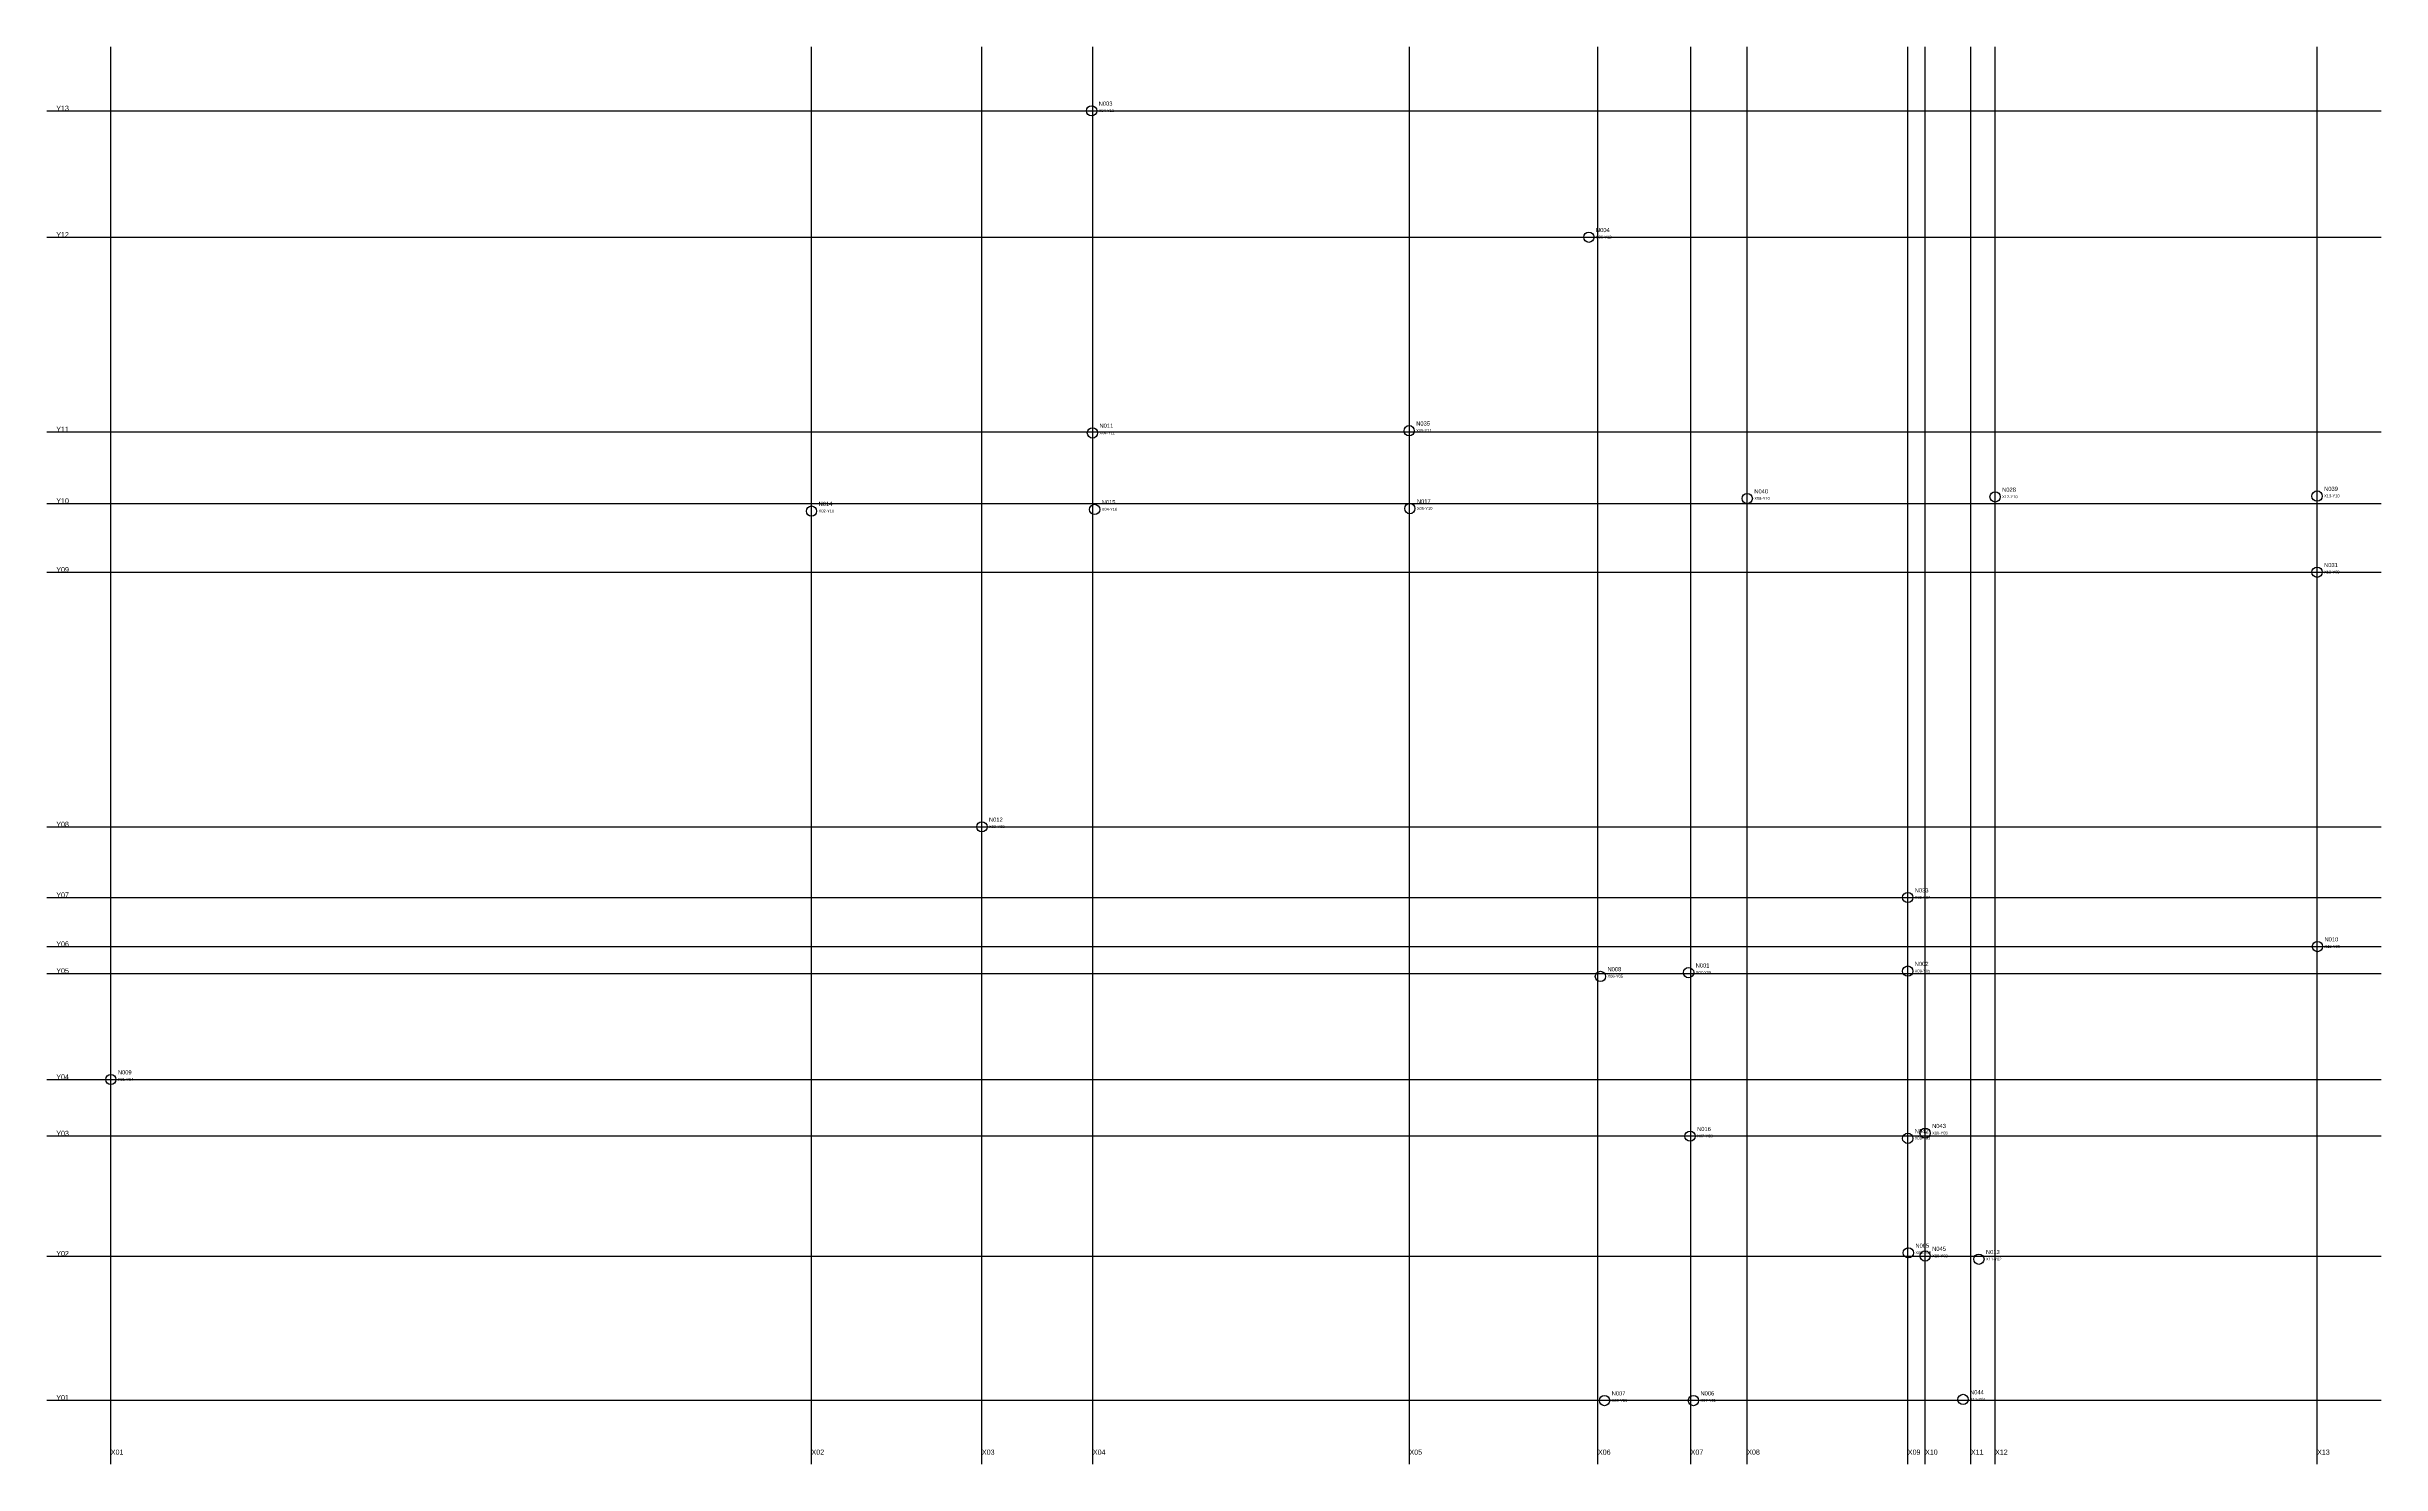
# Model space of a CAD drawing. Header units: metres. Extents: x 7485 to 43885, y 4542 to 26651.
import ezdxf

# ---------------------------------------------------------------- set-up
doc = ezdxf.new("R2010")
doc.units = ezdxf.units.M
for name, color, linetype in [('S-CHAIN', 3, 'Continuous'), ('S-GRID', 8, 'Continuous'), ('S-PIL', 1, 'Continuous'), ('S-TEXT', 7, 'Continuous')]:
    doc.layers.add(name, color=color, linetype=linetype)

msp = doc.modelspace()

# ---------------------------------------------------------------- linework, layer by layer
at = {"layer": 'S-GRID'}
for p, q in [((8485, 4542), (8485, 26651)), ((19410, 4542), (19410, 26651)), ((22067, 4542), (22067, 26651)), ((23797, 4542), (23797, 26651)), ((28733, 4542), (28733, 26651)), ((31672, 4542), (31672, 26651)), ((33117, 4542), (33117, 26651)), ((33999, 4542), (33999, 26651)), ((36503, 4542), (36503, 26651)), ((36772, 4542), (36772, 26651)), ((37487, 4542), (37487, 26651)), ((37863, 4542), (37863, 26651)), ((42885, 4542), (42885, 26651)), ((7485, 25651), (43885, 25651)), ((7485, 23679), (43885, 23679)), ((7485, 20645), (43885, 20645)), ((7485, 19528), (43885, 19528)), ((7485, 18455), (43885, 18455)), ((7485, 14484), (43885, 14484)), ((7485, 13382), (43885, 13382)), ((7485, 12617), (43885, 12617)), ((7485, 12199), (43885, 12199)), ((7485, 10544), (43885, 10544)), ((7485, 9664), (43885, 9664)), ((7485, 7790), (43885, 7790)), ((7485, 5542), (43885, 5542))]:
    msp.add_line(p, q, dxfattribs=at)
at = {"layer": 'S-PIL'}
for centre in [(23777, 25651), (31530, 23679), (23790, 20627), (28728, 20662), (33999, 19604), (37863, 19630), (42883, 19643), (19410, 19408), (23824, 19434), (28738, 19447), (42883, 18455), (22067, 14484), (36501, 13382), (42889, 12617), (31710, 12151), (33085, 12210), (36501, 12234), (8485, 10544), (33107, 9660), (36501, 9626), (36772, 9707), (36511, 7840), (36772, 7791), (37611, 7741), (31775, 5536), (33160, 5536), (37363, 5554)]:
    msp.add_circle(centre, 80, dxfattribs=at)

# ---------------------------------------------------------------- texts
at = {"layer": 'S-CHAIN'}
for s, p in [('X04-Y13', (23887, 25631)), ('X06-Y12', (31640, 23659)), ('X04-Y11', (23900, 20607)), ('X05-Y11', (28838, 20642)), ('X13-Y10', (42993, 19623)), ('X02-Y10', (19520, 19388)), ('X04-Y10', (23934, 19414)), ('X05-Y10', (28848, 19427)), ('X08-Y10', (34109, 19584)), ('X12-Y10', (37973, 19610)), ('X13-Y09', (42993, 18435)), ('X03-Y08', (22177, 14464)), ('X09-Y07', (36611, 13362)), ('X13-Y06', (42999, 12597)), ('X06-Y05', (31820, 12131)), ('X07-Y05', (33195, 12190)), ('X09-Y05', (36611, 12214)), ('X01-Y04', (8595, 10524)), ('X07-Y03', (33217, 9640)), ('X09-Y03', (36611, 9606)), ('X10-Y03', (36882, 9687)), ('X09-Y02', (36621, 7820)), ('X10-Y02', (36882, 7771)), ('X11-Y02', (37721, 7721)), ('X06-Y01', (31885, 5516)), ('X07-Y01', (33270, 5516)), ('X11-Y01', (37473, 5534))]:
    msp.add_text(s, height=45, dxfattribs=at).set_placement(p)
at = {"layer": 'S-TEXT'}
for s, height, p in [('Y13', 80, (7635, 25651)), ('N003', 65, (23887, 25731)), ('Y12', 80, (7635, 23679)), ('N004', 65, (31640, 23759)), ('N011', 65, (23900, 20707)), ('N035', 65, (28838, 20742)), ('Y11', 80, (7635, 20645)), ('N040', 65, (34109, 19684)), ('N028', 65, (37973, 19710)), ('N039', 65, (42993, 19723)), ('Y10', 80, (7635, 19528)), ('N014', 65, (19520, 19488)), ('N015', 65, (23934, 19514)), ('N017', 65, (28848, 19527)), ('N031', 65, (42993, 18535)), ('Y09', 80, (7635, 18455)), ('Y08', 80, (7635, 14484)), ('N012', 65, (22177, 14564)), ('N033', 65, (36611, 13462)), ('Y07', 80, (7635, 13382)), ('N010', 65, (42999, 12697)), ('Y06', 80, (7635, 12617)), ('N002', 65, (36611, 12314)), ('Y05', 80, (7635, 12199)), ('N008', 65, (31820, 12231)), ('N001', 65, (33195, 12290)), ('Y04', 80, (7635, 10544)), ('N009', 65, (8595, 10624)), ('N043', 65, (36882, 9787)), ('Y03', 80, (7635, 9664)), ('N016', 65, (33217, 9740)), ('N042', 65, (36611, 9706)), ('Y02', 80, (7635, 7790)), ('N005', 65, (36621, 7920)), ('N045', 65, (36882, 7871)), ('N013', 65, (37721, 7821)), ('Y01', 80, (7635, 5542)), ('N007', 65, (31885, 5616)), ('N006', 65, (33270, 5616)), ('N044', 65, (37473, 5634)), ('X01', 80, (8485, 4692)), ('X02', 80, (19410, 4692)), ('X03', 80, (22067, 4692)), ('X04', 80, (23797, 4692)), ('X05', 80, (28733, 4692)), ('X06', 80, (31672, 4692)), ('X07', 80, (33117, 4692)), ('X08', 80, (33999, 4692)), ('X09', 80, (36503, 4692)), ('X10', 80, (36772, 4692)), ('X11', 80, (37487, 4692)), ('X12', 80, (37863, 4692)), ('X13', 80, (42885, 4692))]:
    msp.add_text(s, height=height, dxfattribs=at).set_placement(p)

doc.saveas('drawing.dxf')
